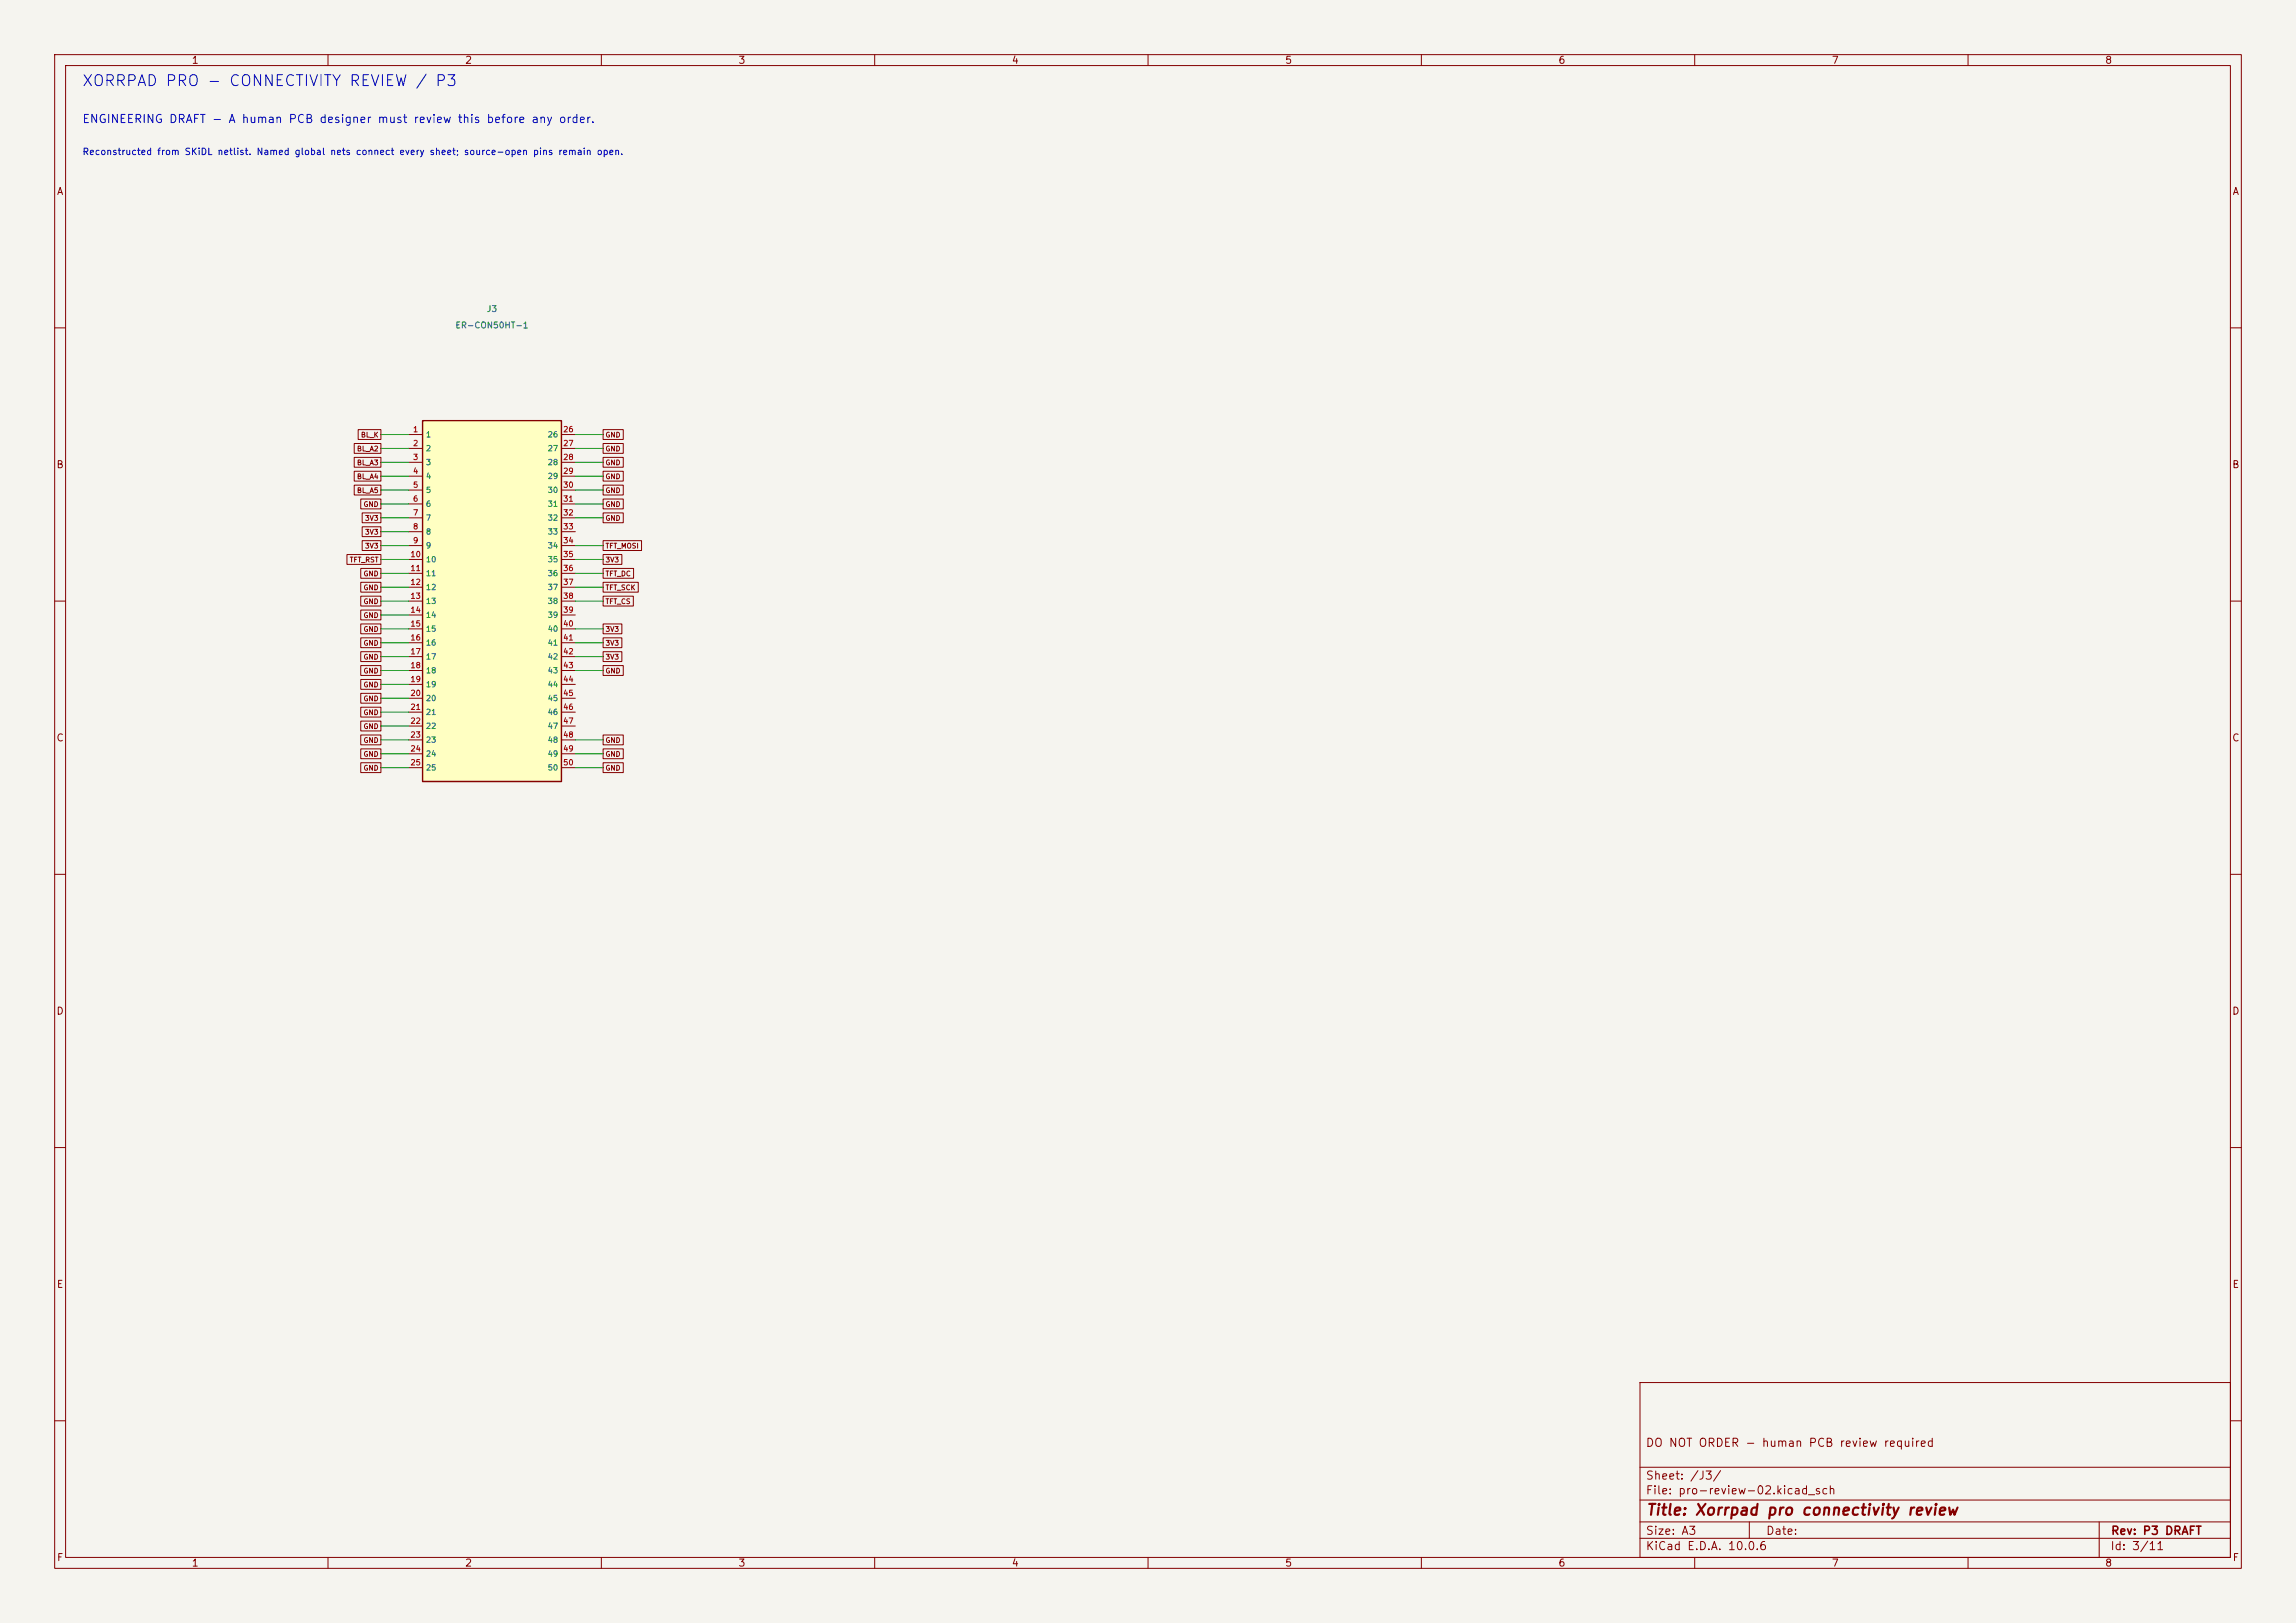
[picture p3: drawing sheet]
<svg xmlns="http://www.w3.org/2000/svg" width="420mm" height="297mm" viewBox="0 0 420 297" stroke-linecap="round" stroke-linejoin="round" font-family="sans-serif">
<defs><g id="words">
<text font-size="2" fill="#0000c2" x="14.9" y="16.3">XORRPAD PRO - CONNECTIVITY REVIEW / P3</text>
<text font-size="2" fill="#840000" x="301" y="277.8">Title: Xorrpad pro connectivity review</text>
<text font-size="1.5" fill="#0000c2" x="15" y="22.9">ENGINEERING DRAFT - A human PCB designer must review this before any order.</text>
<g font-size="1.5" fill="#840000">
<text x="300.9" y="265.1">DO NOT ORDER - human PCB review required</text>
<text x="300.9" y="273.8">File: pro-review-02.kicad_sch</text>
<text x="300.9" y="271.1">Sheet: /J3/</text>
<text x="300.9" y="281.2">Size: A3</text>
<text x="322.9" y="281.2">Date:</text>
<text x="386" y="281.2">Rev: P3 DRAFT</text>
<text x="300.9" y="284">KiCad E.D.A. 10.0.6</text>
<text x="385.9" y="284">Id: 3/11</text>
</g>
<g font-size="1.3" fill="#840000">
<text x="35" y="12">1</text>
<text x="85" y="12">2</text>
<text x="135" y="12">3</text>
<text x="185" y="12">4</text>
<text x="235" y="12">5</text>
<text x="285" y="12">6</text>
<text x="335" y="12">7</text>
<text x="385" y="12">8</text>
<text x="10.3" y="36">A</text>
<text x="408.3" y="36">A</text>
<text x="10.2" y="86">B</text>
<text x="408.2" y="86">B</text>
<text x="10.2" y="136">C</text>
<text x="408.2" y="136">C</text>
<text x="10.2" y="186">D</text>
<text x="408.2" y="186">D</text>
<text x="10.3" y="236">E</text>
<text x="408.3" y="236">E</text>
<text x="10.3" y="286">F</text>
<text x="35" y="287">1</text>
<text x="85" y="287">2</text>
<text x="135" y="287">3</text>
<text x="185" y="287">4</text>
<text x="235" y="287">5</text>
<text x="285" y="287">6</text>
<text x="335" y="287">7</text>
<text x="385" y="287">8</text>
<text x="408.3" y="286">F</text>
</g>
<text font-size="1.2" fill="#0000c2" x="15" y="28.7">Reconstructed from SKiDL netlist. Named global nets connect every sheet; source-open pins remain open.</text>
<g font-size="1.1" fill="#006464">
<text x="88.9" y="57.4">J3</text>
<text x="83.2" y="60.4">ER-CON50HT-1</text>
</g>
<g font-size="1" fill="#a90000">
<text x="75.5" y="79.3">1</text>
<text x="75.5" y="81.9">2</text>
<text x="102.9" y="79.3">26</text>
<text x="102.9" y="81.9">27</text>
<text x="75.5" y="84.4">3</text>
<text x="75.5" y="87">4</text>
<text x="75.5" y="89.5">5</text>
<text x="102.9" y="84.4">28</text>
<text x="102.9" y="87">29</text>
<text x="102.9" y="89.5">30</text>
<text x="75.5" y="92">6</text>
<text x="75.5" y="94.6">7</text>
<text x="102.9" y="92">31</text>
<text x="102.9" y="94.6">32</text>
<text x="75.5" y="97.1">8</text>
<text x="75.5" y="99.7">9</text>
<text x="102.9" y="97.1">33</text>
<text x="102.9" y="99.7">34</text>
<text x="75" y="102.2">10</text>
<text x="75" y="104.7">11</text>
<text x="75" y="107.3">12</text>
<text x="102.9" y="102.2">35</text>
<text x="102.9" y="104.7">36</text>
<text x="102.9" y="107.3">37</text>
<text x="75" y="109.8">13</text>
<text x="75" y="112.4">14</text>
<text x="102.9" y="109.8">38</text>
<text x="102.9" y="112.4">39</text>
<text x="75" y="114.9">15</text>
<text x="75" y="117.4">16</text>
<text x="75" y="120">17</text>
<text x="102.9" y="114.9">40</text>
<text x="102.9" y="117.4">41</text>
<text x="102.9" y="120">42</text>
<text x="75" y="122.5">18</text>
<text x="75" y="125.1">19</text>
<text x="102.9" y="122.5">43</text>
<text x="102.9" y="125.1">44</text>
<text x="75" y="127.6">20</text>
<text x="75" y="130.1">21</text>
<text x="102.9" y="127.6">45</text>
<text x="102.9" y="130.1">46</text>
<text x="75" y="132.7">22</text>
<text x="75" y="135.2">23</text>
<text x="75" y="137.8">24</text>
<text x="102.9" y="132.7">47</text>
<text x="102.9" y="135.2">48</text>
<text x="102.9" y="137.8">49</text>
<text x="75" y="140.3">25</text>
<text x="102.9" y="140.3">50</text>
</g>
<g font-size="1" fill="#006464">
<text x="77.8" y="80.3">1</text>
<text x="77.8" y="82.8">2</text>
<text x="100.1" y="80.3">26</text>
<text x="100.1" y="82.8">27</text>
<text x="77.8" y="85.4">3</text>
<text x="77.8" y="87.9">4</text>
<text x="100.1" y="85.4">28</text>
<text x="100.1" y="87.9">29</text>
<text x="77.8" y="90.4">5</text>
<text x="77.8" y="93">6</text>
<text x="77.8" y="95.5">7</text>
<text x="100.1" y="90.4">30</text>
<text x="100.1" y="93">31</text>
<text x="100.1" y="95.5">32</text>
<text x="77.8" y="98.1">8</text>
<text x="77.8" y="100.6">9</text>
<text x="100.1" y="98.1">33</text>
<text x="100.1" y="100.6">34</text>
<text x="77.8" y="103.1">10</text>
<text x="77.8" y="105.7">11</text>
<text x="100.1" y="103.1">35</text>
<text x="100.1" y="105.7">36</text>
<text x="77.8" y="108.2">12</text>
<text x="77.8" y="110.8">13</text>
<text x="77.8" y="113.3">14</text>
<text x="100.1" y="108.2">37</text>
<text x="100.1" y="110.8">38</text>
<text x="100.1" y="113.3">39</text>
<text x="77.8" y="115.8">15</text>
<text x="77.8" y="118.4">16</text>
<text x="100.1" y="115.8">40</text>
<text x="100.1" y="118.4">41</text>
<text x="77.8" y="120.9">17</text>
<text x="77.8" y="123.5">18</text>
<text x="77.8" y="126">19</text>
<text x="100.1" y="120.9">42</text>
<text x="100.1" y="123.5">43</text>
<text x="100.1" y="126">44</text>
<text x="77.8" y="128.5">20</text>
<text x="77.8" y="131.1">21</text>
<text x="100.1" y="128.5">45</text>
<text x="100.1" y="131.1">46</text>
<text x="77.8" y="133.6">22</text>
<text x="77.8" y="136.2">23</text>
<text x="100.1" y="133.6">47</text>
<text x="100.1" y="136.2">48</text>
<text x="77.8" y="138.7">24</text>
<text x="77.8" y="141.2">25</text>
<text x="100.1" y="138.7">49</text>
<text x="100.1" y="141.2">50</text>
</g>
<g font-size=".9" fill="#840000">
<text x="65.2" y="82.8">BL_A2</text>
<text x="65.9" y="80.3">BL_K</text>
<text x="110.7" y="82.8">GND</text>
<text x="110.7" y="80.3">GND</text>
<text x="65.2" y="85.3">BL_A3</text>
<text x="65.2" y="87.9">BL_A4</text>
<text x="110.7" y="87.9">GND</text>
<text x="110.7" y="85.3">GND</text>
<text x="65.2" y="90.4">BL_A5</text>
<text x="66.4" y="93">GND</text>
<text x="66.7" y="95.5">3V3</text>
<text x="110.7" y="95.5">GND</text>
<text x="110.7" y="93">GND</text>
<text x="110.7" y="90.4">GND</text>
<text x="66.7" y="98">3V3</text>
<text x="66.7" y="100.6">3V3</text>
<text x="110.7" y="100.6">TFT_MOSI</text>
<text x="63.9" y="103.1">TFT_RST</text>
<text x="66.4" y="105.7">GND</text>
<text x="110.7" y="105.7">TFT_DC</text>
<text x="110.7" y="103.1">3V3</text>
<text x="66.4" y="108.2">GND</text>
<text x="66.4" y="110.7">GND</text>
<text x="66.4" y="113.3">GND</text>
<text x="110.7" y="110.7">TFT_CS</text>
<text x="110.7" y="108.2">TFT_SCK</text>
<text x="66.4" y="115.8">GND</text>
<text x="66.4" y="118.4">GND</text>
<text x="110.7" y="118.4">3V3</text>
<text x="110.7" y="115.8">3V3</text>
<text x="66.4" y="120.9">GND</text>
<text x="66.4" y="123.4">GND</text>
<text x="66.4" y="126">GND</text>
<text x="110.7" y="123.4">GND</text>
<text x="110.7" y="120.9">3V3</text>
<text x="66.4" y="128.5">GND</text>
<text x="66.4" y="131.1">GND</text>
<text x="66.4" y="136.1">GND</text>
<text x="66.4" y="133.6">GND</text>
<text x="110.7" y="136.1">GND</text>
<text x="66.4" y="141.2">GND</text>
<text x="66.4" y="138.7">GND</text>
<text x="110.7" y="141.2">GND</text>
<text x="110.7" y="138.7">GND</text>
</g>
</g></defs>
<path d="M0 0h420v297h-420z" fill="#f5f4ef" stroke="#f5f4ef" stroke-width=".18"/>
<g fill="none" stroke="#840000" stroke-width=".18">
<path d="M10 10h400v277h-400zM12 12h396v273h-396zM60 10v2M110 10v2M160 10v2M210 10v2M260 10v2M310 10v2M360 10v2M10 60h2M408 60h2M10 110h2"/>
<path d="M408 110h2M10 160h2M408 160h2M10 210h2M408 210h2M300 253h108v32h-108zM10 260h2M300 278.5h108M300 274.5h108M300 268.5h108M320 278.5v3M384 278.5v6.5"/>
<path d="M408 260h2M60 285v2M110 285v2M160 285v2M210 285v2M260 285v2M300 281.5h108M310 285v2M360 285v2"/>
</g>
<path d="M77.3 77h25.4v66h-25.4z" fill="#ffffc2"/>
<path d="M77.3 77h25.4v66h-25.4z" fill="none" stroke="#840000" stroke-width=".25"/>
<g fill="none" stroke="#840000" stroke-width=".18">
<path d="M65.5 78.6h4.2v1.8h-4.2zM74.8 79.5h2.5M102.7 79.5h2.5M110.3 78.6h3.7v1.8h-3.7zM64.8 81.2h4.9v1.8h-4.9zM64.8 83.7h4.9v1.8h-4.9zM64.8 86.2h4.9v1.8h-4.9zM64.8 88.8h4.9v1.8h-4.9zM66 91.3h3.7v1.8h-3.7zM66.2 93.9h3.5v1.8h-3.5zM66.2 96.4h3.5v1.8h-3.5zM66.2 98.9h3.5v1.8h-3.5z"/>
<path d="M74.8 82.1h2.5M74.8 84.6h2.5M74.8 87.1h2.5M74.8 89.7h2.5M74.8 92.2h2.5M74.8 94.8h2.5M74.8 97.3h2.5M74.8 99.8h2.5M102.7 82.1h2.5M102.7 84.6h2.5M102.7 87.1h2.5M102.7 89.7h2.5"/>
<path d="M102.7 92.2h2.5M102.7 94.8h2.5M102.7 97.3h2.5M102.7 99.8h2.5M110.3 98.9h7.1v1.8h-7.1zM110.3 93.9h3.7v1.8h-3.7zM110.3 91.3h3.7v1.8h-3.7zM110.3 88.8h3.7v1.8h-3.7zM110.3 86.2h3.7v1.8h-3.7zM110.3 83.7h3.7v1.8h-3.7zM110.3 81.2h3.7v1.8h-3.7zM63.5 101.5h6.2v1.8h-6.2z"/>
<path d="M66 104h3.7v1.8h-3.7zM66 106.6h3.7v1.8h-3.7zM66 109.1h3.7v1.8h-3.7zM66 111.6h3.7v1.8h-3.7zM66 114.2h3.7v1.8h-3.7zM66 116.7h3.7v1.8h-3.7zM66 119.3h3.7v1.8h-3.7zM74.8 102.4h2.5M74.8 104.9h2.5M74.8 107.5h2.5M74.8 110h2.5M74.8 112.5h2.5"/>
<path d="M74.8 115.1h2.5M74.8 117.6h2.5M102.7 102.4h2.5M102.7 104.9h2.5M102.7 107.5h2.5M102.7 110h2.5M102.7 112.5h2.5M102.7 115.1h2.5M102.7 117.6h2.5M110.3 119.3h3.5v1.8h-3.5zM110.3 116.7h3.5v1.8h-3.5zM110.3 114.2h3.5v1.8h-3.5z"/>
<path d="M110.3 109.1h5.6v1.8h-5.6zM110.3 106.6h6.5v1.8h-6.5zM110.3 104h5.6v1.8h-5.6zM110.3 101.5h3.5v1.8h-3.5zM66 126.9h3.7v1.8h-3.7zM66 139.6h3.7v1.8h-3.7zM66 121.8h3.7v1.8h-3.7zM66 124.3h3.7v1.8h-3.7zM66 137h3.7v1.8h-3.7zM66 134.5h3.7v1.8h-3.7zM66 132h3.7v1.8h-3.7zM66 129.4h3.7v1.8h-3.7z"/>
<path d="M74.8 120.2h2.5M74.8 122.7h2.5M74.8 125.2h2.5M74.8 127.8h2.5M74.8 130.3h2.5M74.8 132.9h2.5M74.8 135.4h2.5M74.8 137.9h2.5M102.7 120.2h2.5M102.7 122.7h2.5M102.7 125.2h2.5M102.7 127.8h2.5"/>
<path d="M102.7 130.3h2.5M102.7 132.9h2.5M102.7 135.4h2.5M102.7 137.9h2.5M110.3 139.6h3.7v1.8h-3.7zM110.3 121.8h3.7v1.8h-3.7zM110.3 137h3.7v1.8h-3.7zM110.3 134.5h3.7v1.8h-3.7zM74.8 140.5h2.5M102.7 140.5h2.5"/>
</g>
<g fill="none" stroke="#009600" stroke-width=".18">
<path d="M69.7 79.5h5.1M105.2 79.5h5.1M69.7 82.1h5.1M69.7 84.6h5.1M69.7 87.1h5.1M69.7 89.7h5.1M69.7 92.2h5.1M69.7 94.8h5.1M69.7 99.8h5.1M69.7 97.3h5.1M105.2 82.1h5.1M105.2 84.6h5.1"/>
<path d="M105.2 87.1h5.1M105.2 89.7h5.1M105.2 92.2h5.1M105.2 94.8h5.1M105.2 99.8h5.1M69.7 117.6h5.1M69.7 115.1h5.1M69.7 112.5h5.1M69.7 102.4h5.1M69.7 104.9h5.1M69.7 107.5h5.1M69.7 110h5.1"/>
<path d="M105.2 117.6h5.1M105.2 115.1h5.1M105.2 102.4h5.1M105.2 104.9h5.1M105.2 107.5h5.1M105.2 110h5.1M69.7 137.9h5.1M69.7 135.4h5.1M69.7 132.9h5.1M69.7 130.3h5.1M69.7 127.8h5.1M69.7 125.2h5.1"/>
<path d="M69.7 122.7h5.1M69.7 120.2h5.1M105.2 137.9h5.1M105.2 135.4h5.1M105.2 122.7h5.1M105.2 120.2h5.1M69.7 140.5h5.1M105.2 140.5h5.1"/>
</g>
<use href="#words"/>
</svg>
